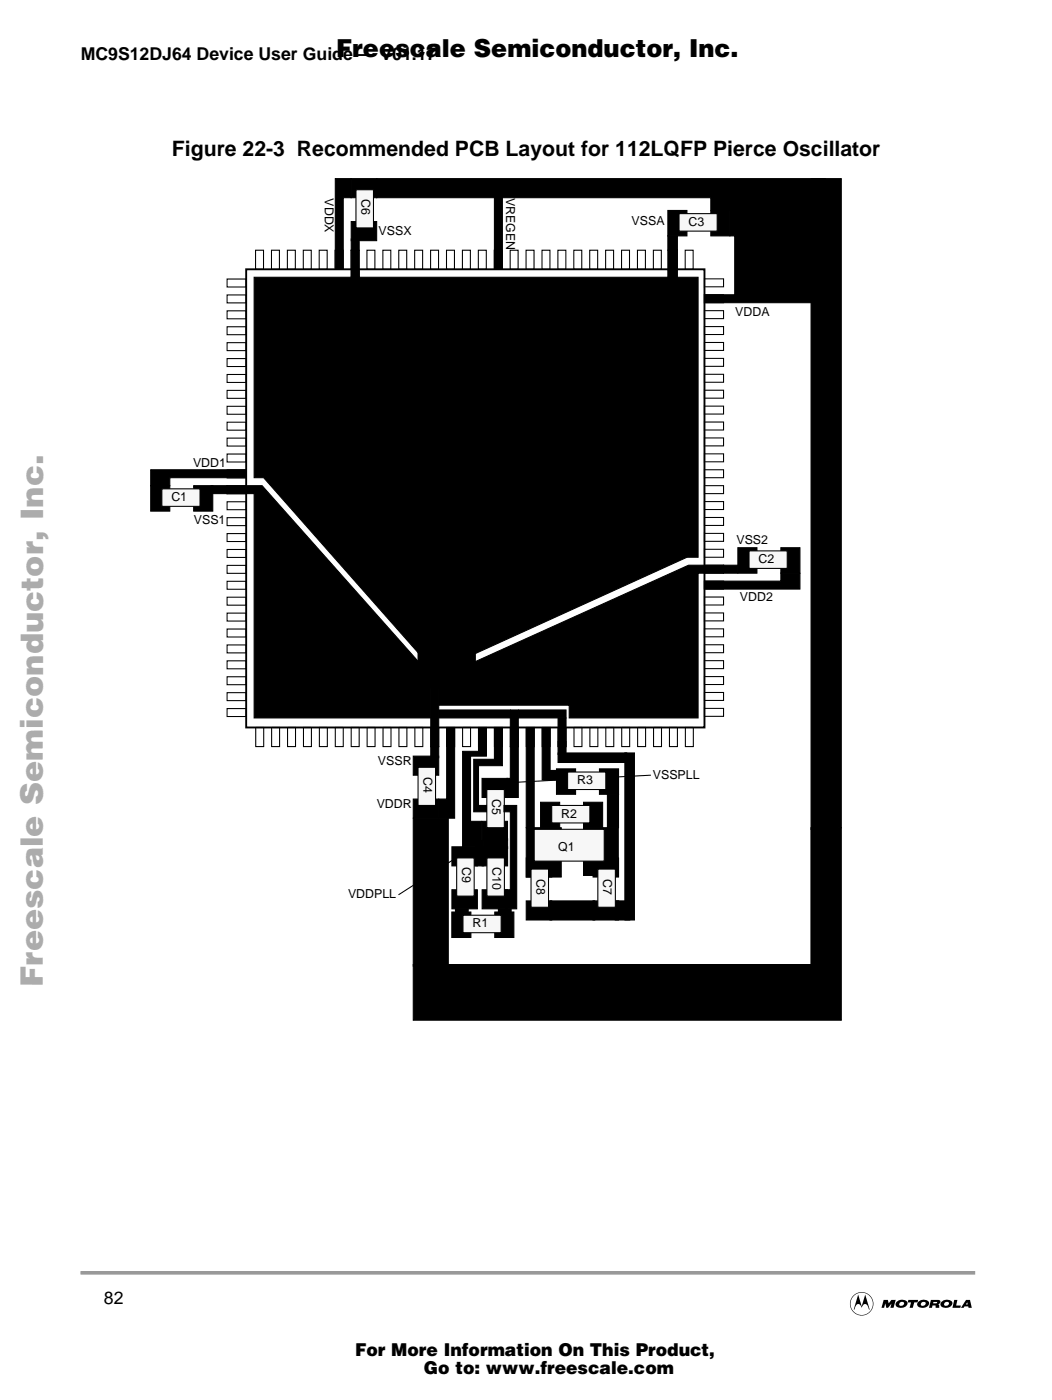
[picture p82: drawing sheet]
<svg xmlns="http://www.w3.org/2000/svg" width="210mm" height="279mm" viewBox="0 0 210 279" stroke-linecap="round" stroke-linejoin="round" font-family="sans-serif">
<defs><g id="words">
<text font-size="6.2" fill="#acacac" x="8.5" y="196.9" transform="rotate(-90 8.5 196.9)">Freescale Semiconductor, Inc...</text>
<text font-size="4.9" x="67.1" y="11.3">Freescale Semiconductor, Inc.</text>
<text font-size="4.2" x="34.3" y="31.1">Figure 22-3 Recommended PCB Layout for 112LQFP Pierce Oscillator</text>
<g font-size="3.5">
<text x="16.1" y="11.9">MC9S12DJ64 Device User Guide — V01.17</text>
<text x="20.8" y="260.2">82</text>
<text x="70.8" y="270.7">For More Information On This Product,</text>
<text x="84.6" y="274.2">Go to: www.freescale.com</text>
</g>
<g font-size="2.5">
<text x="64.8" y="39.6" transform="rotate(90 64.8 39.6)">VDDX</text>
<text x="72.1" y="39.8" transform="rotate(90 72.1 39.8)">C6</text>
<text x="101" y="39.5" transform="rotate(90 101 39.5)">VREGEN</text>
<text x="75.6" y="46.9">VSSX</text>
<text x="126" y="45">VSSA</text>
<text x="137.4" y="45">C3</text>
<text x="146.7" y="63.1">VDDA</text>
<text x="38.5" y="93.2">VDD1</text>
<text x="34.2" y="100">C1</text>
<text x="38.7" y="104.7">VSS1</text>
<text x="146.9" y="108.5">VSS2</text>
<text x="151.4" y="112.4">C2</text>
<text x="147.6" y="119.9">VDD2</text>
<text x="75.4" y="152.6">VSSR</text>
<text x="84.5" y="155" transform="rotate(90 84.5 155)">C4</text>
<text x="130.3" y="155.5">VSSPLL</text>
<text x="75.2" y="161.2">VDDR</text>
<text x="98.2" y="159.5" transform="rotate(90 98.2 159.5)">C5</text>
<text x="115.2" y="156.5">R3</text>
<text x="112" y="163.2">R2</text>
<text x="92.2" y="173.1" transform="rotate(90 92.2 173.1)">C9</text>
<text x="98.2" y="173.1" transform="rotate(90 98.2 173.1)">C10</text>
<text x="111.4" y="169.8">Q1</text>
<text x="69.4" y="179.3">VDDPLL</text>
<text x="107" y="175.3" transform="rotate(90 107 175.3)">C8</text>
<text x="120.4" y="175.3" transform="rotate(90 120.4 175.3)">C7</text>
<text x="94.3" y="185.1">R1</text>
</g>
</g></defs>
<path d="M16.4 254h177.8" fill="none" stroke="#999" stroke-width=".72"/>
<path d="M169.3 257.8h24.9v4.8h-24.9z" fill-rule="evenodd" fill="#fff"/>
<path d="M181.2 259.4h2l-.1 .5h-.7l-.3 1.1h-.6l.3-1-.7-.1zM185.7 259.4h.8v.4h-.3v.3h.6l.2-.1-.1-.2h-.4v-.4h.7a.44 .44 0 0 1 .4 .5 .44 .44 0 0 1-.4 .4l.2 .2 .1 .5h-.8l-.1-.5h-.5l-.2 .5h-.5zM171.2 258.4l.7 2.3 .7-2.3 .9 3h-.1l-.3-.8a.64 .64 0 0 0-.7-.3 .64 .64 0 0 0-.5 .7 .64 .64 0 0 0-.4-.7 .64 .64 0 0 0-.8 .3l-.2 .8h-.2zM170.5 258.4a2.34 2.34 0 0 1 3.6 1 2.34 2.34 0 0 1-2.2 3.1v-.1a2.23 2.23 0 0 0 2.1-3.1 2.23 2.23 0 0 0-3.8-.5 2.23 2.23 0 0 0 1.1 3.6h.6v.1a2.34 2.34 0 0 1-2.2-1.5 2.34 2.34 0 0 1 .8-2.6zM176.3 259.4h.9l.1 .7 .6-.7h.8l-.4 1.6h-.6l.2-.8-.7 .8h-.4l-.2-.9-.2 .9h-.5zM179 259.7a1.26 1.26 0 0 1 2.1 .4l-.2 .4-.3 .3-.4-.3 .2-.3a.46 .46 0 0 0-.7-.3 .46 .46 0 0 0-.1 .7l.6-.1 .4 .3a1.42 1.42 0 0 1-1.9-.3l.1-.6zM183.3 259.7a1.26 1.26 0 0 1 2.1 .4l-.2 .4-.3 .3-.4-.3 .2-.3a.46 .46 0 0 0-.7-.3 .46 .46 0 0 0-.1 .7l.6-.1 .4 .3a1.42 1.42 0 0 1-1.9-.3l.1-.6zM188 259.7a1.26 1.26 0 0 1 2 .4l-.1 .4-.4 .3-.3-.3 .1-.3a.46 .46 0 0 0-.6-.3 .46 .46 0 0 0-.2 .7l.7-.1 .3 .3a1.42 1.42 0 0 1-1.8-.3l.1-.6zM190.4 259.4h.6l-.2 1.1h.9l-.1 .5h-1.6zM192.8 259.4h.7l.4 1.6h-.6l-.1-.3h-.2v-.8l-.3 .4h.3v.4h-.6l-.1 .3h-.6z" fill="#000"/>
<g fill="#000" stroke="#000" stroke-width=".21">
<path d="M70.1 49.9h1.6v5.4h-1.6z" fill-rule="evenodd"/>
<path d="M50.7 55.3h19.4v-1.6h1.6v1.6h67.6v55.9h-2.2l-49.6 22.6v11.4h-1.5v-12.1l-33.4-37.8h-1.9z" fill-rule="evenodd"/>
<path d="M133.3 49.9h1.9v7.3h-1.9z" fill-rule="evenodd"/>
<path d="M45.3 96.9h3.8v1.6h-3.8z" fill-rule="evenodd"/>
<path d="M140.6 112.8h3.8v1.6h-3.8z" fill-rule="evenodd"/>
<path d="M86 145.2h1.5v3.8h-1.5z" fill-rule="evenodd"/>
<path d="M96.2 155.3h5.1v3.9h-5.1z" fill-rule="evenodd"/>
<path d="M101.8 141.7h1.6v7.3h-1.6z" fill-rule="evenodd"/>
<path d="M96.2 163.9h5.1v3.8h-5.1z" fill-rule="evenodd"/>
<path d="M105 165.2h7v9.8h-7z" fill-rule="evenodd"/>
<path d="M109.4 166.5h1.6v3.8h-1.6z" fill-rule="evenodd"/>
</g>
<path d="M49.1 53.7h91.5v91.5h-91.5z" fill="none" stroke="#000" stroke-width=".38"/>
<g fill="none" stroke="#000" stroke-width=".21">
<path d="M45.3 55.7h3.8v1.6h-3.8zM45.3 58.9h3.8v1.5h-3.8zM51 49.9h1.6v3.8h-1.6zM54.2 49.9h1.6v3.8h-1.6zM57.3 49.9h1.6v3.8h-1.6zM60.5 49.9h1.6v3.8h-1.6zM63.7 49.9h1.6v3.8h-1.6zM66.9 49.9h1.6v3.8h-1.6zM70 49.9h1.6v3.8h-1.6zM73.2 49.9h1.6v3.8h-1.6zM76.4 49.9h1.6v3.8h-1.6zM79.6 49.9h1.6v3.8h-1.6z"/>
<path d="M82.7 49.9h1.6v3.8h-1.6zM85.9 49.9h1.6v3.8h-1.6zM89.1 49.9h1.6v3.8h-1.6zM92.3 49.9h1.6v3.8h-1.6zM95.4 49.9h1.6v3.8h-1.6zM98.6 49.9h1.6v3.8h-1.6zM101.8 49.9h1.6v3.8h-1.6zM105 49.9h1.6v3.8h-1.6zM108.1 49.9h1.6v3.8h-1.6zM111.3 49.9h1.6v3.8h-1.6zM114.5 49.9h1.6v3.8h-1.6zM117.7 49.9h1.6v3.8h-1.6z"/>
<path d="M120.8 49.9h1.6v3.8h-1.6zM124 49.9h1.6v3.8h-1.6zM127.2 49.9h1.6v3.8h-1.6zM130.4 49.9h1.6v3.8h-1.6zM133.5 49.9h1.6v3.8h-1.6zM136.7 49.9h1.6v3.8h-1.6zM140.6 55.7h3.8v1.5h-3.8zM140.6 58.8h3.8v1.6h-3.8zM45.3 62h3.8v1.6h-3.8zM45.3 65.2h3.8v1.6h-3.8zM45.3 68.4h3.8v1.6h-3.8zM45.3 71.6h3.8v1.5h-3.8z"/>
<path d="M45.3 74.7h3.8v1.6h-3.8zM45.3 77.9h3.8v1.6h-3.8zM140.6 62h3.8v1.6h-3.8zM140.6 65.2h3.8v1.6h-3.8zM140.6 68.4h3.8v1.5h-3.8zM140.6 71.5h3.8v1.6h-3.8zM140.6 74.7h3.8v1.6h-3.8zM140.6 77.9h3.8v1.6h-3.8zM45.3 81.1h3.8v1.6h-3.8zM45.3 84.3h3.8v1.5h-3.8zM45.3 87.4h3.8v1.6h-3.8zM45.3 90.6h3.8v1.6h-3.8z"/>
<path d="M45.3 93.8h3.8v1.6h-3.8zM45.3 97h3.8v1.5h-3.8zM140.6 81.1h3.8v1.5h-3.8zM140.6 84.2h3.8v1.6h-3.8zM140.6 87.4h3.8v1.6h-3.8zM140.6 90.6h3.8v1.6h-3.8zM140.6 93.8h3.8v1.5h-3.8zM140.6 96.9h3.8v1.6h-3.8zM45.3 100.1h3.8v1.6h-3.8zM45.3 103.3h3.8v1.6h-3.8zM45.3 106.5h3.8v1.6h-3.8zM45.3 109.7h3.8v1.5h-3.8z"/>
<path d="M45.3 112.8h3.8v1.6h-3.8zM45.3 116h3.8v1.6h-3.8zM45.3 119.2h3.8v1.6h-3.8zM140.6 100.1h3.8v1.6h-3.8zM140.6 103.3h3.8v1.6h-3.8zM140.6 106.5h3.8v1.5h-3.8zM140.6 109.6h3.8v1.6h-3.8zM140.6 112.8h3.8v1.6h-3.8zM140.6 116h3.8v1.6h-3.8zM140.6 119.2h3.8v1.5h-3.8zM45.3 122.4h3.8v1.5h-3.8zM45.3 125.5h3.8v1.6h-3.8z"/>
<path d="M45.3 128.7h3.8v1.6h-3.8zM45.3 131.9h3.8v1.6h-3.8zM45.3 135.1h3.8v1.5h-3.8zM45.3 138.2h3.8v1.6h-3.8zM140.6 122.3h3.8v1.6h-3.8zM140.6 125.5h3.8v1.6h-3.8zM140.6 128.7h3.8v1.6h-3.8zM140.6 131.9h3.8v1.5h-3.8zM140.6 135h3.8v1.6h-3.8zM140.6 138.2h3.8v1.6h-3.8zM45.3 141.4h3.8v1.6h-3.8zM51 145.2h1.6v3.8h-1.6z"/>
<path d="M54.2 145.2h1.6v3.8h-1.6zM57.4 145.2h1.6v3.8h-1.6zM60.6 145.2h1.5v3.8h-1.5zM63.7 145.2h1.6v3.8h-1.6zM66.9 145.2h1.6v3.8h-1.6zM70.1 145.2h1.6v3.8h-1.6zM73.3 145.2h1.5v3.8h-1.5zM76.4 145.2h1.6v3.8h-1.6zM79.6 145.2h1.6v3.8h-1.6zM82.8 145.2h1.6v3.8h-1.6zM86 145.2h1.5v3.8h-1.5zM89.1 145.2h1.6v3.8h-1.6z"/>
<path d="M92.3 145.2h1.6v3.8h-1.6zM95.5 145.2h1.6v3.8h-1.6zM98.7 145.2h1.5v3.8h-1.5zM101.8 145.2h1.6v3.8h-1.6zM105 145.2h1.6v3.8h-1.6zM108.2 145.2h1.6v3.8h-1.6zM111.4 145.2h1.5v3.8h-1.5zM114.5 145.2h1.6v3.8h-1.6zM117.7 145.2h1.6v3.8h-1.6zM120.9 145.2h1.6v3.8h-1.6zM124.1 145.2h1.5v3.8h-1.5zM127.2 145.2h1.6v3.8h-1.6z"/>
<path d="M130.4 145.2h1.6v3.8h-1.6zM133.6 145.2h1.6v3.8h-1.6zM136.8 145.2h1.5v3.8h-1.5zM140.6 141.4h3.8v1.6h-3.8z"/>
</g>
<path d="M97.1 157.6h3.5v7.6h-3.5z" fill-rule="evenodd" fill="#f7f7f7" stroke="#000" stroke-width=".21"/>
<g fill="#000" stroke="#000" stroke-width=".21">
<path d="M82.5 150.9h5v3.8h-5z" fill-rule="evenodd"/>
<path d="M82.5 159.5h5v3.8h-5z" fill-rule="evenodd"/>
</g>
<path d="M83.4 153.1h3.5v7.6h-3.5z" fill-rule="evenodd" fill="#f7f7f7" stroke="#000" stroke-width=".21"/>
<g fill="#000" stroke="#000" stroke-width=".21">
<path d="M30.1 96.9h3.8v5.1h-3.8z" fill-rule="evenodd"/>
<path d="M38.6 96.9h3.9v5.1h-3.9z" fill-rule="evenodd"/>
</g>
<path d="M32.3 97.6h7.6v3.5h-7.6z" fill-rule="evenodd" fill="#f7f7f7" stroke="#000" stroke-width=".21"/>
<g fill="#000" stroke="#000" stroke-width=".21">
<path d="M70.1 35.6h5.1v3.9h-5.1z" fill-rule="evenodd"/>
<path d="M70.1 44.2h5.1v3.8h-5.1z" fill-rule="evenodd"/>
</g>
<path d="M71 37.9h3.5v7.6h-3.5z" fill-rule="evenodd" fill="#f7f7f7" stroke="#000" stroke-width=".21"/>
<g fill="#000" stroke="#000" stroke-width=".21">
<path d="M133.3 42h3.8v5.1h-3.8z" fill-rule="evenodd"/>
<path d="M141.8 42h3.8v5.1h-3.8z" fill-rule="evenodd"/>
</g>
<path d="M135.5 42.6h7.6v3.5h-7.6z" fill-rule="evenodd" fill="#f7f7f7" stroke="#000" stroke-width=".21"/>
<g fill="#000" stroke="#000" stroke-width=".21">
<path d="M147.2 109.3h3.8v5.1h-3.8z" fill-rule="evenodd"/>
<path d="M155.8 109.3h3.8v5.1h-3.8z" fill-rule="evenodd"/>
</g>
<path d="M149.5 109.9h7.6v3.5h-7.6z" fill-rule="evenodd" fill="#f7f7f7" stroke="#000" stroke-width=".21"/>
<g fill="#000" stroke="#000" stroke-width=".21">
<path d="M75.2 35.6h89.5v6.4h-22.9v-2.5h-66.6z" fill-rule="evenodd"/>
<path d="M66.9 35.6h3.2v3.9h-1.6v14.2h-1.6z" fill-rule="evenodd"/>
<path d="M70.1 47.7h1.6v2.2h-1.6z" fill-rule="evenodd"/>
<path d="M133.3 47.1h1.9v2.8h-1.9z" fill-rule="evenodd"/>
<path d="M145.6 42h19.1v18.4h-24.1v-1.6h6v-11.7h-1z" fill-rule="evenodd"/>
<path d="M42.1 96.9h3.2v1.6h-3.2z" fill-rule="evenodd"/>
<path d="M49.1 96.9h3.2l32.7 36.9h1v9.5h-35.3v-44.8h-1.6z" fill-rule="evenodd"/>
<path d="M140.6 116h15.2v-1.6h3.8v3.2h-19z" fill-rule="evenodd"/>
<path d="M144.4 112.8h2.8v1.6h-2.8z" fill-rule="evenodd"/>
<path d="M86 149h1.5v2.2h-1.5z" fill-rule="evenodd"/>
<path d="M87.5 141.7h14.3v1.6h-14.3z" fill-rule="evenodd"/>
<path d="M89.1 145.2h1.6v18.1h-3.2v-3.8h1.6z" fill-rule="evenodd"/>
<path d="M98.7 145.2h1.5v7.6h-4.7v7.9h1.6v1.3h-2.6v-10.5h4.2z" fill-rule="evenodd"/>
<path d="M103.4 141.7h9.5v1.6h-9.5z" fill-rule="evenodd"/>
<path d="M101.8 149h1.6v10.2h-2.2v-3.9h.6z" fill-rule="evenodd"/>
<path d="M111.4 143.3h1.5v5.7h-1.5z" fill-rule="evenodd"/>
<path d="M96.2 169h5.1v3.8h-5.1z" fill-rule="evenodd"/>
<path d="M96.2 177.6h5.1v3.8h-5.1z" fill-rule="evenodd"/>
<path d="M116.4 165.2h7v9.5h-7z" fill-rule="evenodd"/>
<path d="M161.8 35.6h6.1v129.6l-6.1 .3z" fill-rule="evenodd"/>
</g>
<path d="M97.2 171.2h3.4v7.6h-3.4z" fill-rule="evenodd" fill="#f7f7f7" stroke="#000" stroke-width=".21"/>
<g fill="#000" stroke="#000" stroke-width=".21">
<path d="M90.2 169h5v3.8h-5z" fill-rule="evenodd"/>
<path d="M90.2 177.6h5v3.8h-5z" fill-rule="evenodd"/>
</g>
<path d="M91.1 171.2h3.5v7.6h-3.5z" fill-rule="evenodd" fill="#f7f7f7" stroke="#000" stroke-width=".21"/>
<g fill="#000" stroke="#000" stroke-width=".21">
<path d="M90.1 182h3.9v5.1h-3.9z" fill-rule="evenodd"/>
<path d="M98.7 182h3.8v5.1h-3.8z" fill-rule="evenodd"/>
</g>
<path d="M92.4 182.7h7.6v3.4h-7.6z" fill-rule="evenodd" fill="#f7f7f7" stroke="#000" stroke-width=".21"/>
<g fill="#000" stroke="#000" stroke-width=".21">
<path d="M99.6 156.3l30.2-1.6zM79.6 178.5l12.4-7.9z"/>
<path d="M98.7 38.5h1.5v15.2h-1.5z" fill-rule="evenodd"/>
<path d="M30.1 93.8h19v1.5h-15.2v1.6h-3.8z" fill-rule="evenodd"/>
<path d="M87.5 135.3l49.9-22.5h3.2v1.6h-1.3v28.9h-25.7v-2.6h-26.1z" fill-rule="evenodd"/>
<path d="M83.4 125.8h11.4v11.4h-11.4z" fill-rule="evenodd"/>
<path d="M95.5 145.2h1.6v5.7h-3.2v13h2.2v5.1h-3.8v-19.1h3.2z" fill-rule="evenodd"/>
<path d="M82.5 163.3h6.9v29.5h-6.9z" fill-rule="evenodd"/>
<path d="M94.9 167.7h1.6v5.1h-1.6z" fill-rule="evenodd"/>
<path d="M96.5 167.4h4.8v1.9h-4.8z" fill-rule="evenodd"/>
<path d="M100.6 160.7h2.5v20.7h-2.2v-3.8h.9v-15.6h-1.2z" fill-rule="evenodd"/>
<path d="M107.9 160.1h3.8v5.1h-3.8z" fill-rule="evenodd"/>
<path d="M116.4 160.1h3.8v5.1h-3.8z" fill-rule="evenodd"/>
<path d="M82.5 192.5h79.3v-27.3h6.1v38.4h-85.4z" fill-rule="evenodd"/>
<path d="M90.9 181.4h2.5v.6h-2.5z" fill-rule="evenodd"/>
<path d="M99.4 181.4h2.6v.6h-2.6z" fill-rule="evenodd"/>
</g>
<path d="M110.1 160.7h7.6v3.5h-7.6z" fill-rule="evenodd" fill="#f7f7f7" stroke="#000" stroke-width=".21"/>
<g fill="#000" stroke="#000" stroke-width=".21">
<path d="M105 145.2h1.6v20h-1.6z" fill-rule="evenodd"/>
<path d="M108.2 145.2h1.6v10.5h-1.6z" fill-rule="evenodd"/>
<path d="M108.5 153.8h5.1v1.9h-5.1z" fill-rule="evenodd"/>
<path d="M111.4 150.3h13.6v1.9h-13.6z" fill-rule="evenodd"/>
<path d="M111.4 148h1.5v2.6h-1.5z" fill-rule="evenodd"/>
<path d="M121.2 158.5h2.2v6.7h-2.2z" fill-rule="evenodd"/>
<path d="M124.7 150.3h1.9v33.3h-1.9z" fill-rule="evenodd"/>
<path d="M109.8 179.8h8.9v3.8h-8.9z" fill-rule="evenodd"/>
<path d="M118.3 171.2h5.1v3.8h-5.1z" fill-rule="evenodd"/>
<path d="M118.3 179.8h5.1v3.8h-5.1z" fill-rule="evenodd"/>
<path d="M122.8 179.8h2.8v3.8h-2.8z" fill-rule="evenodd"/>
</g>
<path d="M119.3 173.4h3.5v7.7h-3.5z" fill-rule="evenodd" fill="#f7f7f7" stroke="#000" stroke-width=".21"/>
<g fill="#000" stroke="#000" stroke-width=".21">
<path d="M111 153.4h3.8v5.1h-3.8z" fill-rule="evenodd"/>
<path d="M119.6 153.4h3.8v5.1h-3.8z" fill-rule="evenodd"/>
</g>
<path d="M113.3 154.1h7.6v3.5h-7.6z" fill-rule="evenodd" fill="#f7f7f7" stroke="#000" stroke-width=".21"/>
<g fill="#000" stroke="#000" stroke-width=".21">
<path d="M105 171.2h5.1v3.8h-5.1z" fill-rule="evenodd"/>
<path d="M105 179.8h5.1v3.8h-5.1z" fill-rule="evenodd"/>
</g>
<g fill="#f7f7f7" stroke="#000" stroke-width=".21">
<path d="M106 173.4h3.4v7.7h-3.4z" fill-rule="evenodd"/>
<path d="M106.6 165.5h14v6.4h-14z" fill-rule="evenodd"/>
</g>
<use href="#words"/>
</svg>
